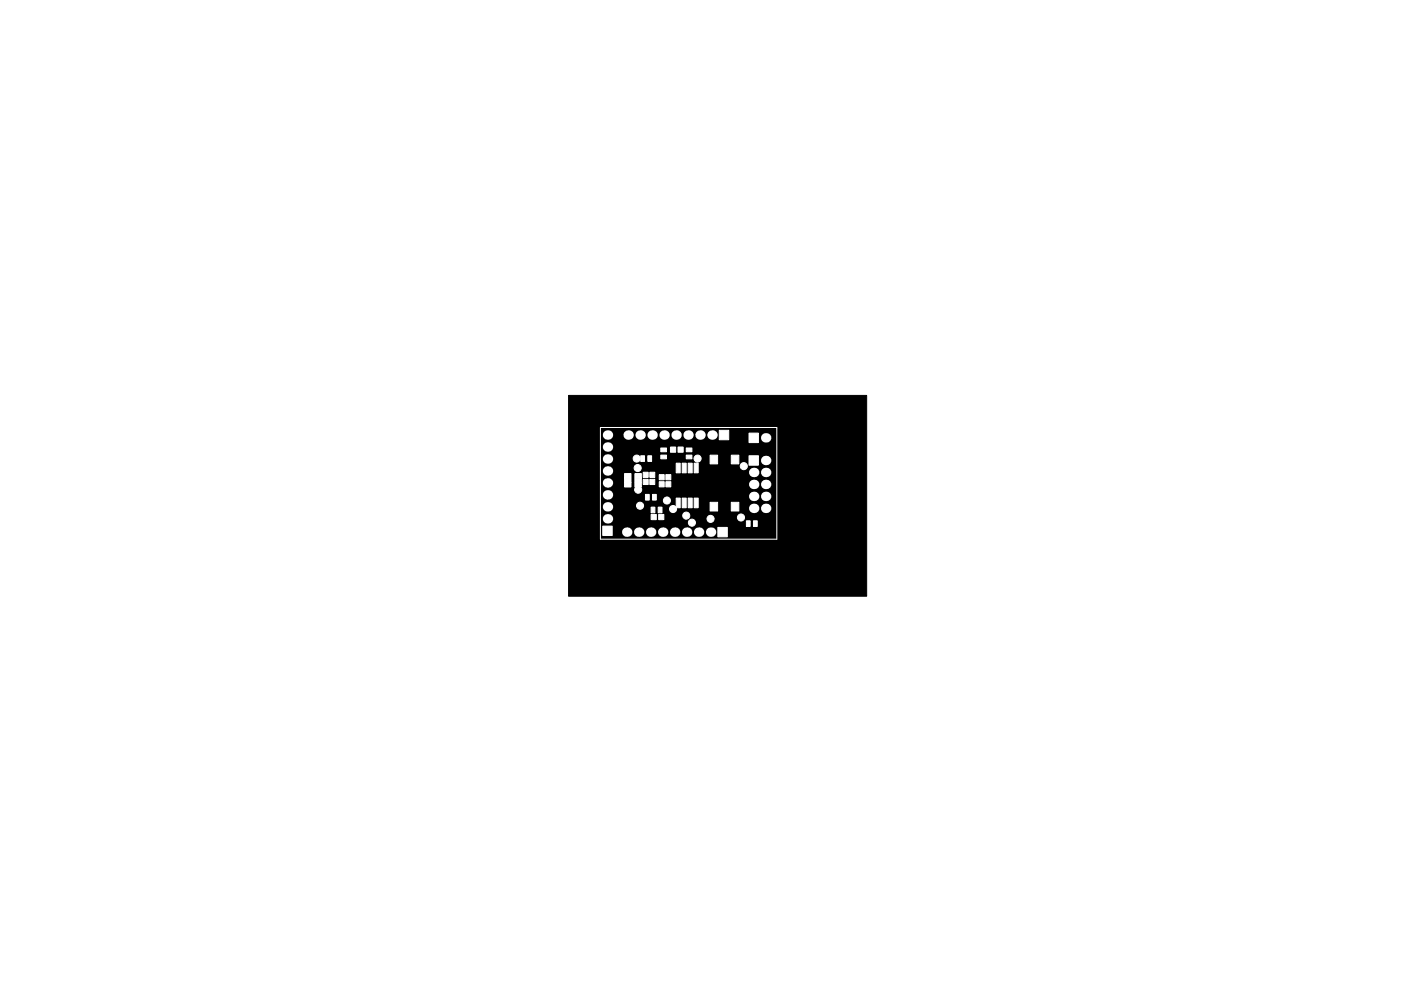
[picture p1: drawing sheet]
<svg xmlns="http://www.w3.org/2000/svg" width="297mm" height="210mm" viewBox="0 0 297 210" stroke-linecap="round" stroke-linejoin="round" font-family="sans-serif">
<path d="M120.5 83.9h63.2v42.6h-63.2z" fill="#000" stroke="#000" stroke-width=".21"/>
<path d="M127.3 90.7h37.4v23.7h-37.4z" fill="none" stroke="#fff" stroke-width=".21"/>
<g fill="#fff" stroke="#fff" stroke-width=".21">
<path d="M150.6 106.6h1.6v1.8h-1.6z"/>
<path d="M150.6 96.6h1.6v1.8h-1.6z"/>
<path d="M155 106.6h1.6v1.8h-1.6z"/>
<path d="M155 96.6h1.6v1.8h-1.6z"/>
<path d="M139.8 102.2h1v1.1h-1z"/>
<path d="M139.8 100.7h1v1.1h-1z"/>
<path d="M136.4 100.2h1v1.1h-1z"/>
<path d="M136.4 101.7h1v1.1h-1z"/>
<path d="M137.8 101.7h1v1.1h-1z"/>
<path d="M137.8 100.2h1v1.1h-1z"/>
<path d="M141.2 100.7h1v1.1h-1z"/>
<path d="M141.2 102.2h1v1.1h-1z"/>
<path d="M139.6 109.1h1.2v1.1h-1.2z"/>
<path d="M138.1 109.1h1.1v1.1h-1.1z"/>
<path d="M140.1 96.5h1.2v.8h-1.2z"/>
<path d="M140.1 95h1.2v.8h-1.2z"/>
<path d="M136.9 104.9h.7v1.2h-.7z"/>
<path d="M138.3 104.9h.9v1.2h-.9z"/>
<path d="M139.5 107.6h.8v1.2h-.8z"/>
<path d="M138.1 107.6h.8v1.2h-.8z"/>
<path d="M134.6 102.4h1.4v.9h-1.4z"/>
<path d="M134.6 101.4h1.4v1h-1.4z"/>
<path d="M134.6 100.5h1.4v.9h-1.4z"/>
<path d="M132.4 100.5h1.4v.9h-1.4z"/>
<path d="M132.4 102.4h1.4v.9h-1.4z"/>
<path d="M132.4 101.4h1.4v1h-1.4z"/>
<path d="M158.8 96.7h2v2h-2z"/>
</g>
<g fill="#fff">
<circle cx="162.3" cy="97.7" r="1"/>
<circle cx="159.8" cy="100.2" r="1"/>
<circle cx="162.3" cy="100.2" r="1"/>
<circle cx="159.8" cy="102.8" r="1"/>
<circle cx="162.3" cy="102.8" r="1"/>
<circle cx="159.8" cy="105.3" r="1"/>
<circle cx="162.3" cy="105.3" r="1"/>
<circle cx="159.8" cy="107.9" r="1"/>
<circle cx="162.3" cy="107.9" r="1"/>
</g>
<g fill="#fff" stroke="#fff" stroke-width=".21">
<path d="M135.9 96.7h.7v1.2h-.7z"/>
<path d="M137.3 96.7h.9v1.2h-.9z"/>
<path d="M152.5 91.3h2v2h-2z"/>
</g>
<g fill="#fff">
<circle cx="151" cy="92.3" r="1"/>
<circle cx="148.4" cy="92.3" r="1"/>
<circle cx="145.9" cy="92.3" r="1"/>
<circle cx="143.3" cy="92.3" r="1"/>
<circle cx="140.8" cy="92.3" r="1"/>
<circle cx="138.3" cy="92.3" r="1"/>
<circle cx="135.7" cy="92.3" r="1"/>
<circle cx="133.2" cy="92.3" r="1"/>
</g>
<path d="M152.2 111.9h2v2h-2z" fill="#fff" stroke="#fff" stroke-width=".21"/>
<g fill="#fff">
<circle cx="150.7" cy="112.9" r="1"/>
<circle cx="148.1" cy="112.9" r="1"/>
<circle cx="145.6" cy="112.9" r="1"/>
<circle cx="143" cy="112.9" r="1"/>
<circle cx="140.5" cy="112.9" r="1"/>
<circle cx="138" cy="112.9" r="1"/>
<circle cx="135.4" cy="112.9" r="1"/>
<circle cx="132.9" cy="112.9" r="1"/>
</g>
<g fill="#fff" stroke="#fff" stroke-width=".21">
<path d="M142.2 94.8h1v1.1h-1z"/>
<path d="M143.8 94.8h1.1v1.1h-1.1z"/>
<path d="M145.5 96.5h1.2v.8h-1.2z"/>
<path d="M145.5 95h1.2v.8h-1.2z"/>
<path d="M127.8 111.6h2v2h-2z"/>
</g>
<g fill="#fff">
<circle cx="128.8" cy="110.1" r="1"/>
<circle cx="128.8" cy="107.5" r="1"/>
<circle cx="128.8" cy="105" r="1"/>
<circle cx="128.8" cy="102.5" r="1"/>
<circle cx="128.8" cy="99.9" r="1"/>
<circle cx="128.8" cy="97.4" r="1"/>
<circle cx="128.8" cy="94.8" r="1"/>
<circle cx="128.8" cy="92.3" r="1"/>
</g>
<path d="M158.8 91.9h2v2h-2z" fill="#fff" stroke="#fff" stroke-width=".21"/>
<circle cx="162.3" cy="92.9" r="1" fill="#fff"/>
<g fill="#fff" stroke="#fff" stroke-width=".21">
<path d="M158.3 110.5h.7v1.2h-.7z"/>
<path d="M159.7 110.5h.9v1.2h-.9z"/>
<path d="M143.4 105.7h.8v2h-.8z"/>
<path d="M144.6 105.7h.9v2h-.9z"/>
<path d="M145.9 105.7h.9v2h-.9z"/>
<path d="M147.2 105.7h.8v2h-.8z"/>
<path d="M147.2 98.3h.8v2h-.8z"/>
<path d="M145.9 98.3h.9v2h-.9z"/>
<path d="M144.6 98.3h.9v2h-.9z"/>
<path d="M143.4 98.3h.8v2h-.8z"/>
<circle cx="157.7" cy="98.9" r=".75"/>
<circle cx="142.7" cy="108" r=".75"/>
<circle cx="157.1" cy="109.8" r=".75"/>
<circle cx="135.2" cy="99.3" r=".75"/>
<circle cx="135.7" cy="107.3" r=".75"/>
<circle cx="141.4" cy="106.2" r=".75"/>
<circle cx="135" cy="97.3" r=".75"/>
<circle cx="146.7" cy="110.9" r=".75"/>
<circle cx="145.5" cy="109.4" r=".75"/>
<circle cx="150.6" cy="110.1" r=".75"/>
<circle cx="147.9" cy="97.3" r=".75"/>
<circle cx="135.3" cy="103.9" r=".75"/>
</g>
</svg>
